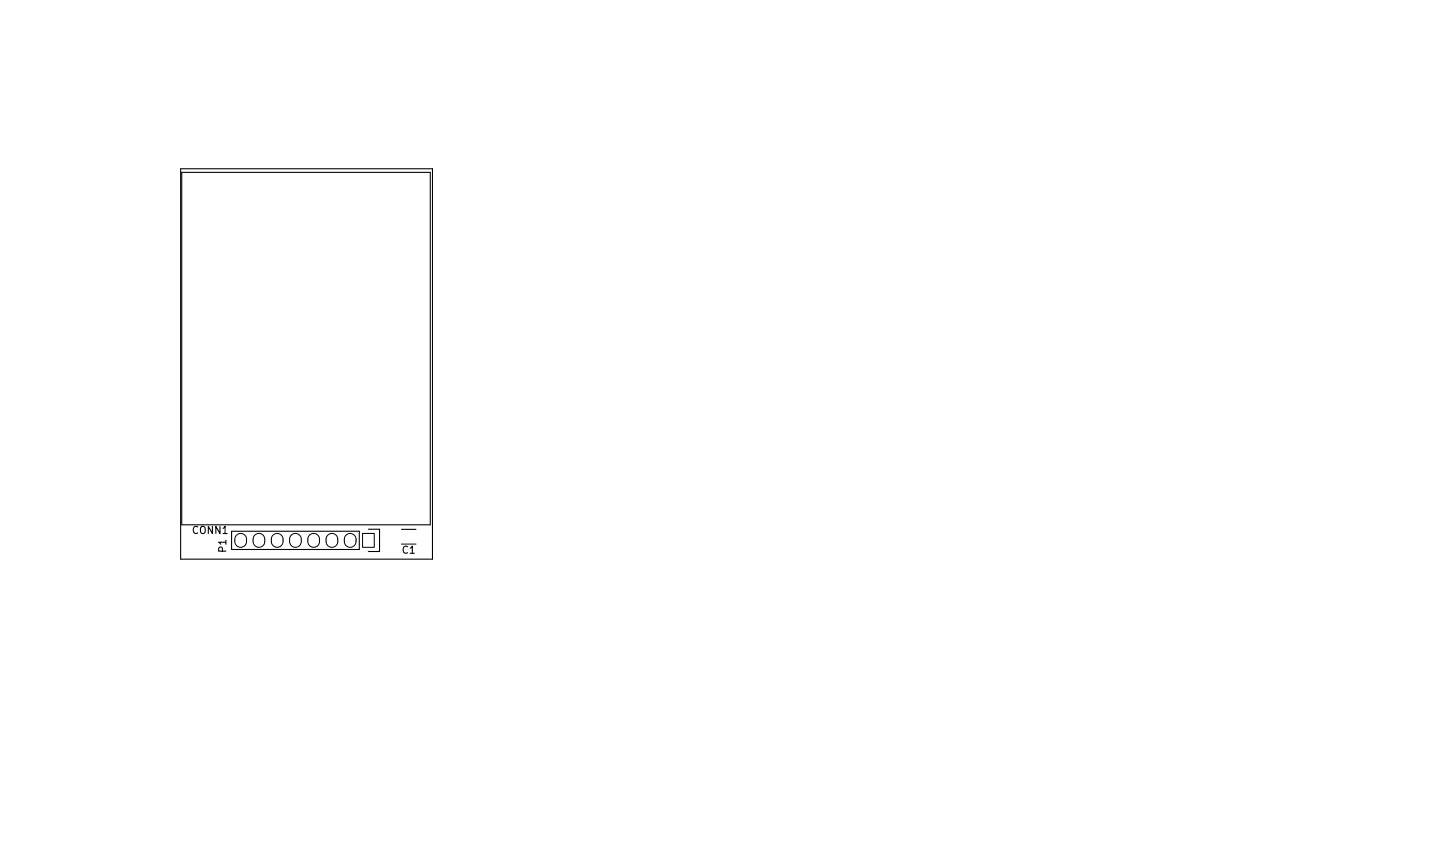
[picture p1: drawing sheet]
<svg xmlns="http://www.w3.org/2000/svg" width="200mm" height="120mm" viewBox="0 0 200 120" stroke-linecap="round" stroke-linejoin="round" font-family="sans-serif">
<defs><g id="words">
<g font-size="1.4">
<text x="26.8" y="74.3">CONN1</text>
<text x="31.5" y="76.9" transform="rotate(-90 31.5 76.9)">P1</text>
<text x="56" y="77.1">C1</text>
</g>
</g></defs>
<path d="M25.1 23.5h35.1v54.4h-35.1zM25.3 24h34.6v49.1h-34.6zM32.2 74h17.8v2.5h-17.8zM51.3 73.7h1.5v3.1h-1.5M55.9 73.7h2" fill="none" stroke="#000" stroke-width=".15"/>
<path d="M32.9 74.5a.81 .81 0 0 1 .9-.2 .81 .81 0 0 1 .5 .8v.3a.81 .81 0 0 1-.8 .8 .81 .81 0 0 1-.8-.8v-.5zM35.5 74.5a.81 .81 0 0 1 .9-.2 .81 .81 0 0 1 .5 .8v.3a.81 .81 0 0 1-.9 .8 .81 .81 0 0 1-.8-.8l.1-.5zM38 74.5a.81 .81 0 0 1 .9-.2 .81 .81 0 0 1 .5 .8v.3a.81 .81 0 0 1-.8 .8 .81 .81 0 0 1-.8-.8v-.5zM40.5 74.5a.81 .81 0 0 1 .9-.2 .81 .81 0 0 1 .5 .8v.3a.81 .81 0 0 1-.8 .8 .81 .81 0 0 1-.8-.8v-.5zM43.1 74.5a.81 .81 0 0 1 .9-.2 .81 .81 0 0 1 .5 .8v.3a.81 .81 0 0 1-.8 .8 .81 .81 0 0 1-.9-.8l.1-.5zM45.6 74.5a.81 .81 0 0 1 .9-.2 .81 .81 0 0 1 .5 .8v.3a.81 .81 0 0 1-.8 .8 .81 .81 0 0 1-.8-.8v-.5zM48.2 74.5a.81 .81 0 0 1 .9-.2 .81 .81 0 0 1 .5 .8v.3a.81 .81 0 0 1-.9 .8 .81 .81 0 0 1-.8-.8l.1-.5zM50.5 74.3h1.6v1.9h-1.6z" fill="none" stroke="#000" stroke-width=".14"/>
<use href="#words"/>
</svg>
